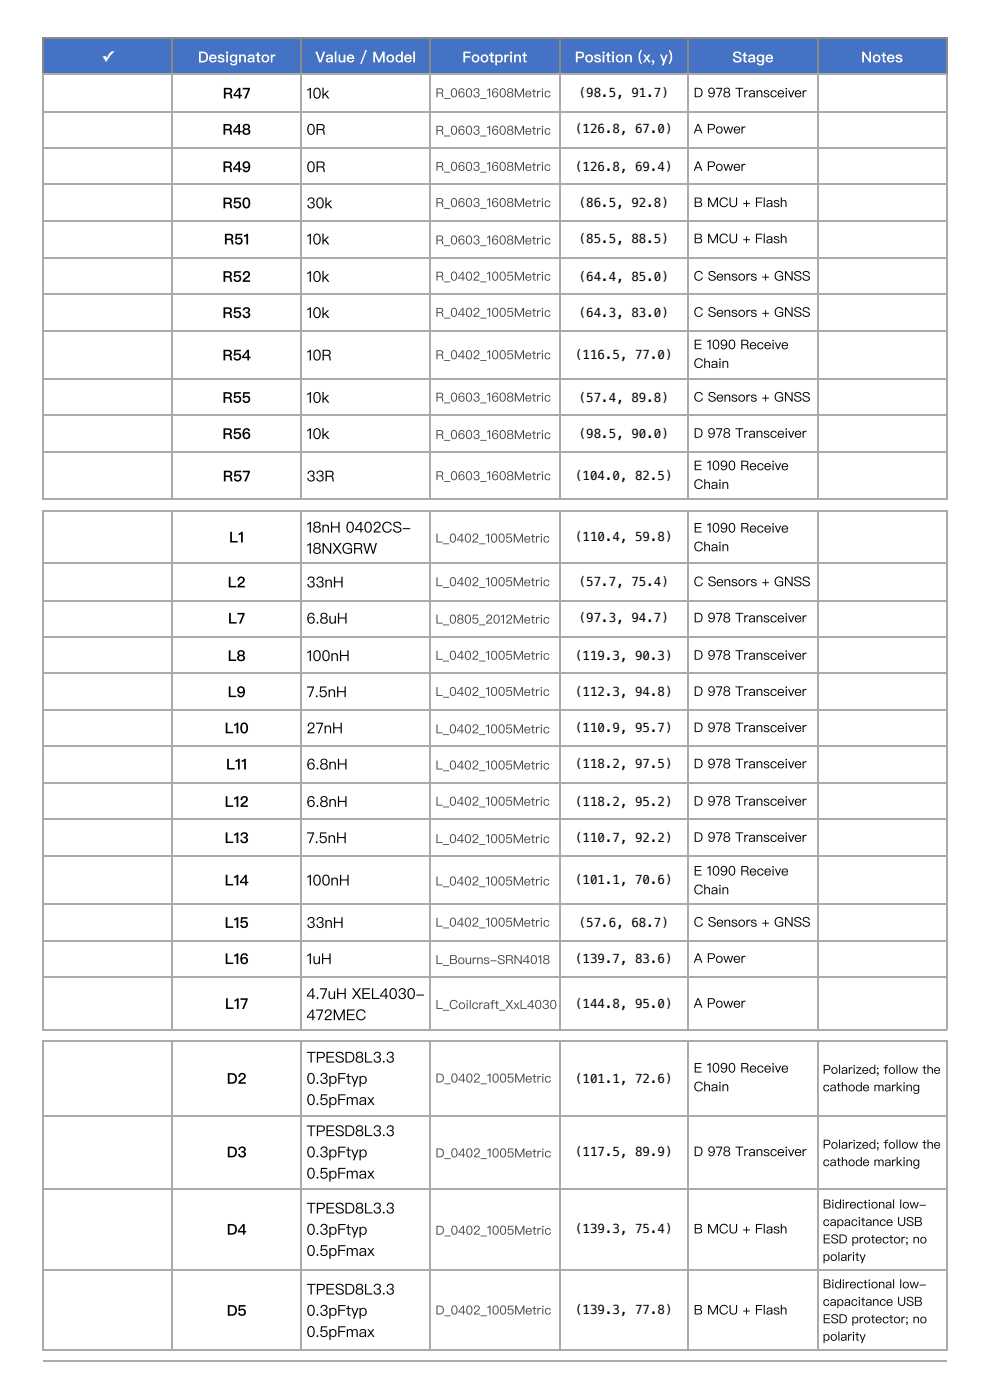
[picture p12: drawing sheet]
<svg xmlns="http://www.w3.org/2000/svg" width="210mm" height="297mm" viewBox="0 0 210 297" stroke-linecap="round" stroke-linejoin="round" font-family="sans-serif">
<defs><g id="words">
<g font-size="3.2" fill="#fff">
<text x="21.6" y="13.2">✓</text>
<text x="42" y="13.2">Designator</text>
<text x="66.9" y="13.2">Value / Model</text>
<text x="98" y="13.2">Footprint</text>
<text x="121.9" y="13.2">Position (x, y)</text>
<text x="155.3" y="13.2">Stage</text>
<text x="182.6" y="13.2">Notes</text>
</g>
<g font-size="3.2">
<text x="47.2" y="20.9">R47</text>
<text x="65" y="20.9">10k</text>
<text x="47.2" y="28.6">R48</text>
<text x="65" y="28.6">0R</text>
<text x="47.2" y="36.5">R49</text>
<text x="65" y="36.5">0R</text>
<text x="47.2" y="44.2">R50</text>
<text x="65" y="44.2">30k</text>
<text x="47.5" y="51.9">R51</text>
<text x="65" y="51.9">10k</text>
<text x="47.2" y="59.8">R52</text>
<text x="65" y="59.8">10k</text>
<text x="47.2" y="67.5">R53</text>
<text x="65" y="67.5">10k</text>
<text x="47.2" y="76.5">R54</text>
<text x="65" y="76.5">10R</text>
<text x="47.2" y="85.5">R55</text>
<text x="65" y="85.5">10k</text>
<text x="47.2" y="93.1">R56</text>
<text x="65" y="93.1">10k</text>
<text x="47.2" y="102.1">R57</text>
<text x="65" y="102.1">33R</text>
<text x="65" y="113">18nH 0402CS-</text>
<text x="48.6" y="115.1">L1</text>
<text x="65" y="117.5">18NXGRW</text>
<text x="48.3" y="124.6">L2</text>
<text x="65" y="124.6">33nH</text>
<text x="48.4" y="132.3">L7</text>
<text x="65" y="132.3">6.8uH</text>
<text x="48.3" y="140.2">L8</text>
<text x="65" y="140.2">100nH</text>
<text x="48.3" y="147.9">L9</text>
<text x="65" y="147.9">7.5nH</text>
<text x="47.6" y="155.6">L10</text>
<text x="65" y="155.6">27nH</text>
<text x="47.9" y="163.2">L11</text>
<text x="65" y="163.2">6.8nH</text>
<text x="47.6" y="171.2">L12</text>
<text x="65" y="171.2">6.8nH</text>
<text x="47.6" y="178.9">L13</text>
<text x="65" y="178.9">7.5nH</text>
<text x="47.6" y="187.9">L14</text>
<text x="65" y="187.9">100nH</text>
<text x="47.6" y="196.9">L15</text>
<text x="65" y="196.9">33nH</text>
<text x="47.6" y="204.5">L16</text>
<text x="65" y="204.5">1uH</text>
<text x="47.7" y="214">L17</text>
<text x="65" y="211.9">4.7uH XEL4030-</text>
<text x="65" y="216.4">472MEC</text>
<text x="65" y="225.4">TPESD8L3.3</text>
<text x="48.1" y="229.9">D2</text>
<text x="65" y="229.9">0.3pFtyp</text>
<text x="65" y="234.4">0.5pFmax</text>
<text x="48.1" y="245.5">D3</text>
<text x="65" y="241">TPESD8L3.3</text>
<text x="65" y="245.5">0.3pFtyp</text>
<text x="65" y="250">0.5pFmax</text>
<text x="65" y="257.4">TPESD8L3.3</text>
<text x="48.1" y="261.9">D4</text>
<text x="65" y="261.9">0.3pFtyp</text>
<text x="65" y="266.4">0.5pFmax</text>
<text x="65" y="274.6">TPESD8L3.3</text>
<text x="48.1" y="279.1">D5</text>
<text x="65" y="279.1">0.3pFtyp</text>
<text x="65" y="283.6">0.5pFmax</text>
</g>
<g font-size="2.8">
<text x="147.1" y="20.6">D 978 Transceiver</text>
<text x="147.1" y="28.3">A Power</text>
<text x="147.1" y="36.2">A Power</text>
<text x="147.1" y="43.9">B MCU + Flash</text>
<text x="147.1" y="51.6">B MCU + Flash</text>
<text x="147.1" y="59.5">C Sensors + GNSS</text>
<text x="147.1" y="67.2">C Sensors + GNSS</text>
<text x="147.1" y="74.1">E 1090 Receive</text>
<text x="147.1" y="78.1">Chain</text>
<text x="147.1" y="85.2">C Sensors + GNSS</text>
<text x="147.1" y="92.9">D 978 Transceiver</text>
<text x="147.1" y="99.7">E 1090 Receive</text>
<text x="147.1" y="103.7">Chain</text>
<text x="147.1" y="113">E 1090 Receive</text>
<text x="147.1" y="116.9">Chain</text>
<text x="147.1" y="124.4">C Sensors + GNSS</text>
<text x="147.1" y="132">D 978 Transceiver</text>
<text x="147.1" y="140">D 978 Transceiver</text>
<text x="147.1" y="147.6">D 978 Transceiver</text>
<text x="147.1" y="155.3">D 978 Transceiver</text>
<text x="147.1" y="163">D 978 Transceiver</text>
<text x="147.1" y="170.9">D 978 Transceiver</text>
<text x="147.1" y="178.6">D 978 Transceiver</text>
<text x="147.1" y="185.7">E 1090 Receive</text>
<text x="147.1" y="189.7">Chain</text>
<text x="147.1" y="196.6">C Sensors + GNSS</text>
<text x="147.1" y="204.3">A Power</text>
<text x="147.1" y="213.8">A Power</text>
<text x="147.1" y="227.5">E 1090 Receive</text>
<text x="147.1" y="231.5">Chain</text>
<text x="147.1" y="245.3">D 978 Transceiver</text>
<text x="147.1" y="261.7">B MCU + Flash</text>
<text x="147.1" y="278.9">B MCU + Flash</text>
</g>
<g font-size="2.6" fill="#444">
<text x="92.3" y="20.6">R_0603_1608Metric</text>
<text x="92.3" y="28.6">R_0603_1608Metric</text>
<text x="92.3" y="36.2">R_0603_1608Metric</text>
<text x="92.3" y="43.9">R_0603_1608Metric</text>
<text x="92.3" y="51.9">R_0603_1608Metric</text>
<text x="92.3" y="59.5">R_0402_1005Metric</text>
<text x="92.3" y="67.2">R_0402_1005Metric</text>
<text x="92.3" y="76.2">R_0402_1005Metric</text>
<text x="92.3" y="85.2">R_0603_1608Metric</text>
<text x="92.3" y="93.1">R_0603_1608Metric</text>
<text x="92.3" y="101.9">R_0603_1608Metric</text>
<text x="92.3" y="115.1">L_0402_1005Metric</text>
<text x="92.3" y="124.4">L_0402_1005Metric</text>
<text x="92.3" y="132.3">L_0805_2012Metric</text>
<text x="92.3" y="140">L_0402_1005Metric</text>
<text x="92.3" y="147.6">L_0402_1005Metric</text>
<text x="92.3" y="155.6">L_0402_1005Metric</text>
<text x="92.3" y="163.2">L_0402_1005Metric</text>
<text x="92.3" y="170.9">L_0402_1005Metric</text>
<text x="92.3" y="178.9">L_0402_1005Metric</text>
<text x="92.3" y="187.9">L_0402_1005Metric</text>
<text x="92.3" y="196.6">L_0402_1005Metric</text>
<text x="92.3" y="204.5">L_Bourns-SRN4018</text>
<text x="92.3" y="214">L_Coilcraft_XxL4030</text>
<text x="92.3" y="229.7">D_0402_1005Metric</text>
<text x="92.3" y="245.5">D_0402_1005Metric</text>
<text x="92.3" y="261.9">D_0402_1005Metric</text>
<text x="92.3" y="278.9">D_0402_1005Metric</text>
</g>
<g font-size="2.6">
<text x="122.7" y="20.6">(98.5, 91.7)</text>
<text x="121.9" y="28.3">(126.8, 67.0)</text>
<text x="121.9" y="36.2">(126.8, 69.4)</text>
<text x="122.7" y="43.9">(86.5, 92.8)</text>
<text x="122.7" y="51.6">(85.5, 88.5)</text>
<text x="122.7" y="59.5">(64.4, 85.0)</text>
<text x="122.7" y="67.2">(64.3, 83.0)</text>
<text x="121.9" y="76.2">(116.5, 77.0)</text>
<text x="122.7" y="85.2">(57.4, 89.8)</text>
<text x="122.7" y="92.9">(98.5, 90.0)</text>
<text x="121.9" y="101.9">(104.0, 82.5)</text>
<text x="121.9" y="114.8">(110.4, 59.8)</text>
<text x="122.7" y="124.4">(57.7, 75.4)</text>
<text x="122.7" y="132">(97.3, 94.7)</text>
<text x="121.9" y="140">(119.3, 90.3)</text>
<text x="121.9" y="147.6">(112.3, 94.8)</text>
<text x="121.9" y="155.3">(110.9, 95.7)</text>
<text x="121.9" y="163">(118.2, 97.5)</text>
<text x="121.9" y="170.9">(118.2, 95.2)</text>
<text x="121.9" y="178.6">(110.7, 92.2)</text>
<text x="121.9" y="187.6">(101.1, 70.6)</text>
<text x="122.7" y="196.6">(57.6, 68.7)</text>
<text x="121.9" y="204.3">(139.7, 83.6)</text>
<text x="121.9" y="213.8">(144.8, 95.0)</text>
<text x="174.4" y="227.8">Polarized; follow the</text>
<text x="121.9" y="229.7">(101.1, 72.6)</text>
<text x="174.4" y="231.5">cathode marking</text>
<text x="121.9" y="245.3">(117.5, 89.9)</text>
<text x="174.4" y="243.7">Polarized; follow the</text>
<text x="174.4" y="247.4">cathode marking</text>
<text x="174.4" y="256.4">Bidirectional low-</text>
<text x="121.9" y="261.7">(139.3, 75.4)</text>
<text x="174.4" y="260.1">capacitance USB</text>
<text x="174.4" y="263.8">ESD protector; no</text>
<text x="174.4" y="267.5">polarity</text>
<text x="174.4" y="273.3">Bidirectional low-</text>
<text x="121.9" y="278.9">(139.3, 77.8)</text>
<text x="174.4" y="277">capacitance USB</text>
<text x="174.4" y="280.7">ESD protector; no</text>
<text x="174.4" y="284.4">polarity</text>
</g>
</g></defs>
<g fill="#4472c4">
<path d="M9.3 8.2h27.2v7.7h-27.2z"/>
<path d="M36.5 8.2h27.3v7.7h-27.3z"/>
<path d="M63.8 8.2h27.5v7.7h-27.5z"/>
<path d="M91.3 8.2h27.2v7.7h-27.2z"/>
<path d="M118.5 8.2h27.5v7.7h-27.5z"/>
<path d="M146 8.2h27.3v7.7h-27.3z"/>
<path d="M173.3 8.2h27.5v7.7h-27.5z"/>
</g>
<path d="M9 8.1h191.8M9 15.7h191.8M9.1 7.9v8M36.4 7.9v8M63.9 7.9v8M91.1 7.9v8M118.7 7.9v8M145.9 7.9v8M173.4 7.9v8M200.7 7.9v8" fill="none" stroke="#888" stroke-width=".26"/>
<g fill="none" stroke="#aaa" stroke-width=".26">
<path d="M9 15.7h191.8M9.1 15.9v90.2M36.4 15.9v90.2M63.9 15.9v90.2M91.1 15.9v90.2M118.7 15.9v90.2M145.9 15.9v90.2M173.4 15.9v90.2M200.7 15.9v90.2M9 23.7h191.8M9 31.4h191.8M9 39h191.8"/>
<path d="M9 47h191.8M9 54.6h191.8M9 62.3h191.8M9 70.2h191.8M9 80.3h191.8M9 88h191.8M9 95.9h191.8M9 106h191.8M9 108.3h191.8M9 119.5h191.8M9.1 108.2v110.3M36.4 108.2v110.3"/>
<path d="M63.9 108.2v110.3M91.1 108.2v110.3M118.7 108.2v110.3M145.9 108.2v110.3M173.4 108.2v110.3M200.7 108.2v110.3M9 127.4h191.8M9 135.1h191.8M9 142.7h191.8M9 150.7h191.8M9 158.4h191.8M9 166h191.8"/>
<path d="M9 173.7h191.8M9 181.6h191.8M9 191.7h191.8M9 199.6h191.8M9 207.3h191.8M9 218.4h191.8M9 220.8h191.8M9 236.7h191.8M9.1 220.7v65.8M36.4 220.7v65.8M63.9 220.7v65.8M91.1 220.7v65.8"/>
<path d="M118.7 220.7v65.8M145.9 220.7v65.8M173.4 220.7v65.8M200.7 220.7v65.8M9 252.3h191.8M9 269.5h191.8M9 286.4h191.8M9.3 288.8h191.5"/>
</g>
<use href="#words"/>
</svg>
